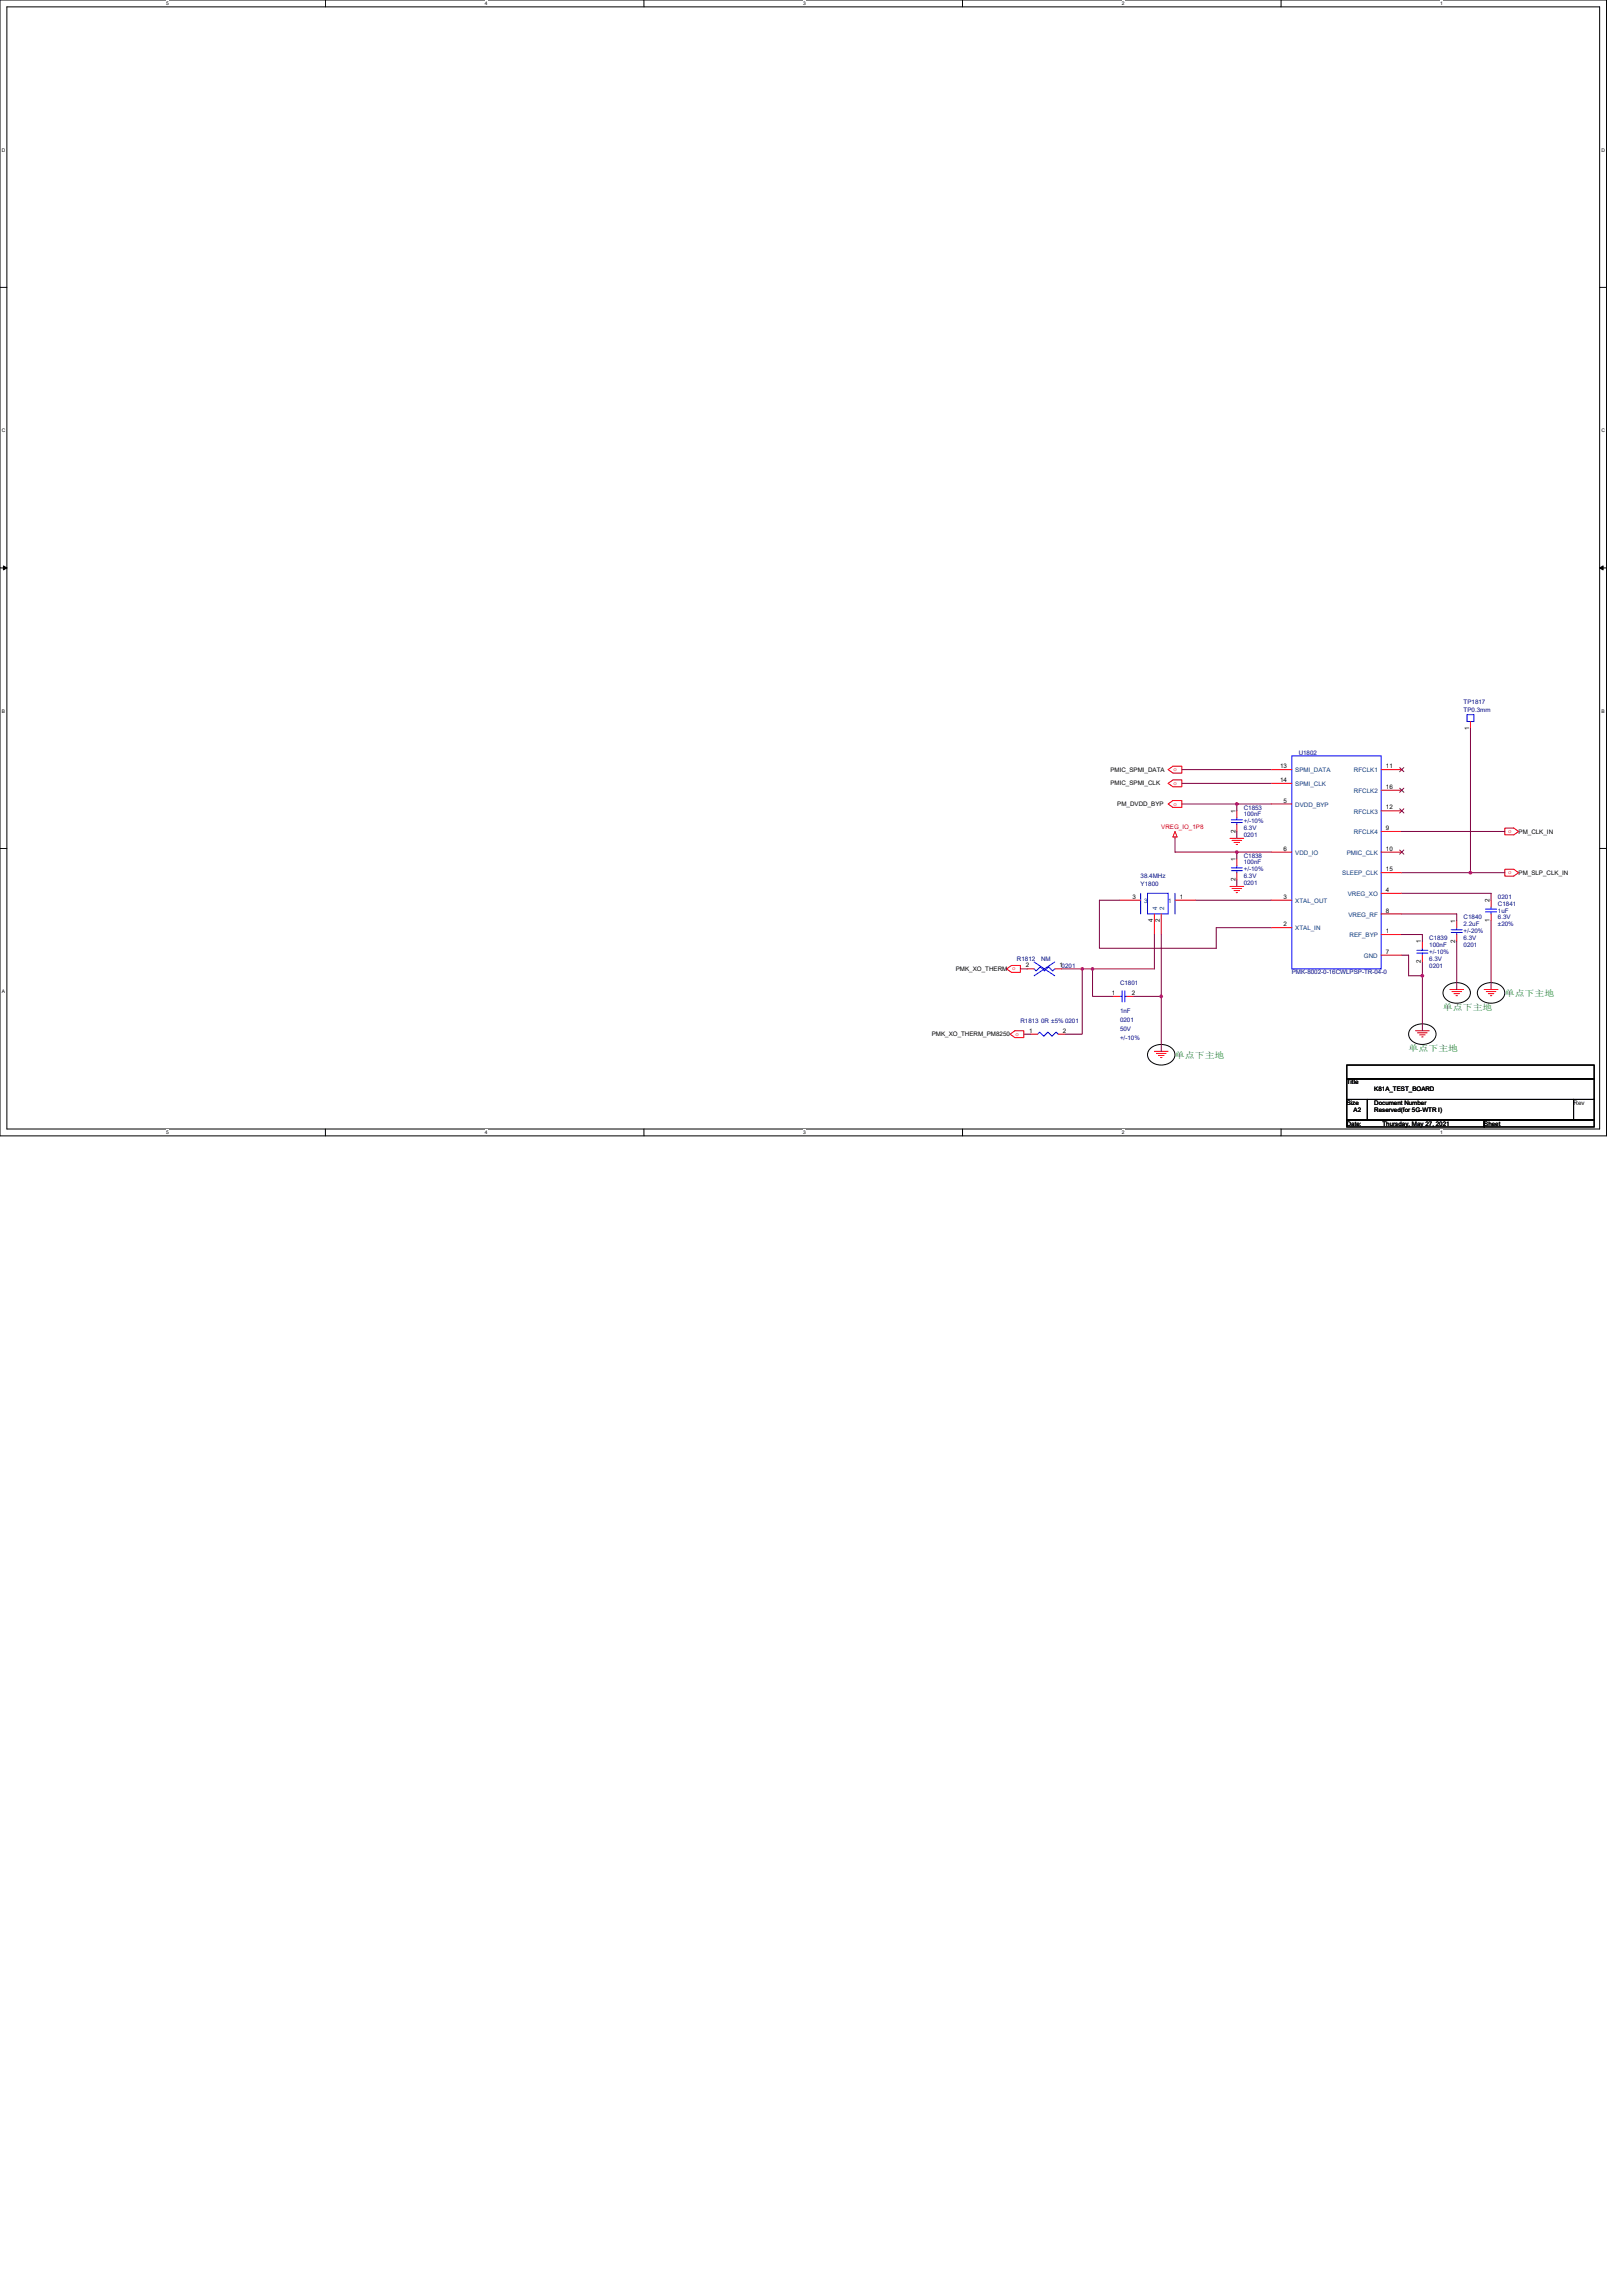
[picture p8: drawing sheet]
<svg xmlns="http://www.w3.org/2000/svg" width="210mm" height="297mm" viewBox="0 0 210 297" stroke-linecap="round" stroke-linejoin="round" font-family="sans-serif">
<defs><g id="words">
<g font-size="1.1" fill="#008000">
<text x="186.7" y="130.6">单点下主地</text>
<text x="194.7" y="128.9">单点下主地</text>
<text x="152" y="136.9">单点下主地</text>
<text x="182.2" y="136">单点下主地</text>
</g>
<g font-size=".8" fill="#000080">
<text x="189.4" y="91">TP1817</text>
<text x="189.4" y="92.1">TP0.3mm</text>
<text x="168" y="97.6">U1802</text>
<text x="160.9" y="104.7">C1853</text>
<text x="160.9" y="105.6">100nF</text>
<text x="160.9" y="107.4">6.3V</text>
<text x="160.9" y="106.5">+/-10%</text>
<text x="147.6" y="113.6">38.4MHz</text>
<text x="160.9" y="108.3">0201</text>
<text x="160.9" y="111">C1838</text>
<text x="160.9" y="111.8">100nF</text>
<text x="160.9" y="113.6">6.3V</text>
<text x="160.9" y="112.7">+/-10%</text>
<text x="147.6" y="114.7">Y1800</text>
<text x="160.9" y="114.5">0201</text>
<text x="189.4" y="119">C1840</text>
<text x="189.4" y="119.8">2.2uF</text>
<text x="193.8" y="117.2">C1841</text>
<text x="193.8" y="118.1">1uF</text>
<text x="193.8" y="116.3">0201</text>
<text x="193.8" y="119">6.3V</text>
<text x="193.8" y="119.8">±20%</text>
<text x="131.6" y="124.3">R1812</text>
<text x="134.7" y="124.3">NM</text>
<text x="184.9" y="121.6">C1839</text>
<text x="184.9" y="122.5">100nF</text>
<text x="184.9" y="125.2">0201</text>
<text x="184.9" y="124.3">6.3V</text>
<text x="184.9" y="123.4">+/-10%</text>
<text x="189.4" y="122.5">0201</text>
<text x="189.4" y="121.6">6.3V</text>
<text x="189.4" y="120.7">+/-20%</text>
<text x="144.9" y="127.4">C1801</text>
<text x="144.9" y="131">1nF</text>
<text x="167.1" y="126.1">PMK-8002-0-16CWLPSP-TR-04-0</text>
<text x="132" y="132.3">R1813 0R ±5% 0201</text>
<text x="144.9" y="132.2">0201</text>
<text x="144.9" y="133.4">50V</text>
<text x="144.9" y="134.5">+/-10%</text>
</g>
<g font-size=".8">
<text x="190.1" y="94.4" transform="rotate(-90 190.1 94.4)">1</text>
<text x="143.7" y="99.8">PMIC_SPMI_DATA</text>
<text x="143.7" y="101.6">PMIC_SPMI_CLK</text>
<text x="165.6" y="99.4">13</text>
<text x="165.6" y="101.2">14</text>
<text x="179.3" y="99.4">11</text>
<text x="144.6" y="104.3">PM_DVDD_BYP</text>
<text x="159.8" y="107.8" transform="rotate(-90 159.8 107.8)">2</text>
<text x="159.8" y="105.2" transform="rotate(-90 159.8 105.2)">1</text>
<text x="166.1" y="103.8">5</text>
<text x="179.3" y="102.1">16</text>
<text x="179.3" y="104.7">12</text>
<text x="179.3" y="107.4">9</text>
<text x="196.5" y="107.8">PM_CLK_IN</text>
<text x="159.8" y="114" transform="rotate(-90 159.8 114)">2</text>
<text x="159.8" y="111.4" transform="rotate(-90 159.8 111.4)">1</text>
<text x="166.1" y="110.1">6</text>
<text x="179.3" y="110.1">10</text>
<text x="179.3" y="112.7">15</text>
<text x="196.5" y="113.2">PM_SLP_CLK_IN</text>
<text x="146.5" y="116.3">3</text>
<text x="149.2" y="119.3" transform="rotate(-90 149.2 119.3)">4</text>
<text x="150.1" y="119.3" transform="rotate(-90 150.1 119.3)">2</text>
<text x="152.6" y="116.3">1</text>
<text x="166.1" y="119.8">2</text>
<text x="166.1" y="116.3">3</text>
<text x="179.3" y="115.4">4</text>
<text x="179.3" y="118.1">8</text>
<text x="188.3" y="119.4" transform="rotate(-90 188.3 119.4)">1</text>
<text x="192.7" y="119.3" transform="rotate(-90 192.7 119.3)">1</text>
<text x="192.7" y="116.7" transform="rotate(-90 192.7 116.7)">2</text>
<text x="123.7" y="125.6">PMK_XO_THERM</text>
<text x="132.7" y="125.2">2</text>
<text x="137.1" y="125.2">10201</text>
<text x="179.3" y="120.7">1</text>
<text x="179.3" y="123.4">7</text>
<text x="183.8" y="124.6" transform="rotate(-90 183.8 124.6)">2</text>
<text x="183.8" y="122.1" transform="rotate(-90 183.8 122.1)">1</text>
<text x="188.3" y="122" transform="rotate(-90 188.3 122)">2</text>
<text x="143.8" y="128.7">1</text>
<text x="146.4" y="128.7">2</text>
<text x="120.5" y="134.1">PMK_XO_THERM_PM8250</text>
<text x="133.2" y="133.6">1</text>
<text x="137.5" y="133.6">2</text>
<text x="174.2" y="140.3">Title</text>
<text x="174.2" y="143">Size</text>
<text x="175.1" y="143.8">A2</text>
<text x="177.8" y="143">Document Number</text>
<text x="177.8" y="143.8">Reserved(for 5G-WTR I)</text>
<text x="177.8" y="141.2">K81A_TEST_BOARD</text>
<text x="203.6" y="143">Rev</text>
<text x="174.2" y="145.6">Date:</text>
<text x="178.9" y="145.6">Thursday, May 27, 2021</text>
<text x="192" y="145.6">Sheet</text>
</g>
<g font-size=".8" fill="#f00">
<text x="151.8" y="99.8">o</text>
<text x="151.8" y="101.5">o</text>
<text x="150.2" y="107.2">VREG_IO_1P8</text>
<text x="151.8" y="104.2">o</text>
<text x="195.1" y="107.8">o</text>
<text x="195.1" y="113.1">o</text>
<text x="130.9" y="125.5">o</text>
<text x="131.4" y="134">o</text>
</g>
<g font-size=".8" fill="#004080">
<text x="167.6" y="99.9">SPMI_DATA</text>
<text x="167.6" y="101.7">SPMI_CLK</text>
<text x="175.2" y="99.9">RFCLK1</text>
<text x="167.6" y="104.4">DVDD_BYP</text>
<text x="175.2" y="102.6">RFCLK2</text>
<text x="175.2" y="105.3">RFCLK3</text>
<text x="175.2" y="107.9">RFCLK4</text>
<text x="167.6" y="110.6">VDD_IO</text>
<text x="173.7" y="113.3">SLEEP_CLK</text>
<text x="174.2" y="110.6">PMIC_CLK</text>
<text x="148" y="116.8">3</text>
<text x="149.7" y="117.8" transform="rotate(-90 149.7 117.8)">4</text>
<text x="150.6" y="117.8" transform="rotate(-90 150.6 117.8)">2</text>
<text x="151.1" y="116.8">1</text>
<text x="167.6" y="116.8">XTAL_OUT</text>
<text x="174.4" y="115.9">VREG_XO</text>
<text x="174.5" y="118.6">VREG_RF</text>
<text x="167.6" y="120.4">XTAL_IN</text>
<text x="174.6" y="121.3">REF_BYP</text>
<text x="176.5" y="123.9">GND</text>
</g>
<g font-size=".6">
<text x="21.5" y=".7">5</text>
<text x="62.7" y=".7">4</text>
<text x="103.9" y=".7">3</text>
<text x="145.1" y=".7">2</text>
<text x="186.3" y=".7">1</text>
<text x=".2" y="19.6">D</text>
<text x="207.2" y="19.6">D</text>
<text x=".2" y="55.9">C</text>
<text x="207.2" y="55.9">C</text>
<text x=".2" y="92.2">B</text>
<text x="207.2" y="92.2">B</text>
<text x=".2" y="128.5">A</text>
<text x="21.5" y="146.7">5</text>
<text x="62.7" y="146.7">4</text>
<text x="103.9" y="146.7">3</text>
<text x="145.1" y="146.7">2</text>
<text x="186.3" y="146.7">1</text>
</g>
</g></defs>
<path d="M0 0h207.8v147h-207.8zM.9 .9h206.1v145.2h-206.1z" fill="none" stroke="#000" stroke-width=".13"/>
<g fill="#fff">
<path d="M21.5 .1h.4v.7h-.4z"/>
<path d="M21.5 146.2h.4v.7h-.4z"/>
</g>
<path d="M42.1 0v.9M42.1 146.1v.9" fill="none" stroke="#000" stroke-width=".13"/>
<g fill="#fff">
<path d="M62.7 .1h.4v.7h-.4z"/>
<path d="M62.7 146.2h.4v.7h-.4z"/>
</g>
<path d="M83.3 0v.9M83.3 146.1v.9" fill="none" stroke="#000" stroke-width=".13"/>
<g fill="#fff">
<path d="M103.9 .1h.4v.7h-.4z"/>
<path d="M103.9 146.2h.4v.7h-.4z"/>
</g>
<path d="M124.5 0v.9M124.5 146.1v.9" fill="none" stroke="#000" stroke-width=".13"/>
<g fill="#fff">
<path d="M145.1 .1h.4v.7h-.4z"/>
<path d="M145.1 146.2h.4v.7h-.4z"/>
</g>
<path d="M165.7 0v.9M165.7 146.1v.9" fill="none" stroke="#000" stroke-width=".13"/>
<g fill="#fff">
<path d="M186.3 .1h.4v.7h-.4z"/>
<path d="M186.3 146.2h.4v.7h-.4z"/>
<path d="M.2 19h.5v.7h-.5z"/>
<path d="M207.2 19h.4v.7h-.4z"/>
<path d="M.2 55.3h.5v.7h-.5z"/>
<path d="M207.2 55.3h.4v.7h-.4z"/>
</g>
<path d="M0 37.2h.9M207 37.2h.8" fill="none" stroke="#000" stroke-width=".13"/>
<g fill="#fff">
<path d="M.2 91.6h.4v.7h-.4z"/>
<path d="M207.2 91.6h.4v.7h-.4z"/>
</g>
<path d="M0 73.5h.9M207 73.5h.8" fill="none" stroke="#000" stroke-width=".13"/>
<path d="M.4 73.2l.5 .3-.5 .2zM207 73.5l.4-.3v.5z" fill="#000" stroke="#000" stroke-width=".13"/>
<path d="M.2 127.9h.4v.7h-.4z" fill="#fff"/>
<g fill="none" stroke="#000" stroke-width=".13">
<path d="M0 109.8h.9M207 109.8h.8M148.8 135.7a2.08 2.08 0 0 1 3.1 .3 1.27 1.27 0 0 1-1.1 1.7 1.75 1.75 0 0 1-2.3-1.2l.1-.5zM174.2 137.8h32v1.8h-32zM174.2 139.6h32v2.6h-32zM182.6 133a2.08 2.08 0 0 1 3.1 .4 1.27 1.27 0 0 1-1.1 1.7 1.75 1.75 0 0 1-2.4-1.3l.1-.4zM187 127.7a2.08 2.08 0 0 1 3.1 .3 1.27 1.27 0 0 1-1.1 1.7 1.75 1.75 0 0 1-2.3-1.2l.1-.5zM191.5 127.7a2.08 2.08 0 0 1 3.1 .3 1.27 1.27 0 0 1-1.1 1.7 1.75 1.75 0 0 1-2.4-1.2l.1-.5zM174.2 142.2h2.7v2.7h-2.7zM174.2 144.9h17.8v.9h-17.8zM176.9 142.2h26.7v2.7h-26.7zM192 144.9h14.2v.9h-14.2z"/>
<path d="M203.6 142.2h2.6v2.7h-2.6z"/>
</g>
<g fill="none" stroke="#f00" stroke-width=".13">
<path d="M151.1 99.6l.7-.5h1.1v.9h-1.1zM164.5 99.6h2.6M178.7 99.6h2.7M190.2 93.3v.9M144.9 116.5h2.7M149.4 118.2v2.7M150.2 118.2v2.7M151.1 101.3l.7-.4h1.1v.9h-1.1zM151.1 104l.7-.4h1.1v.9h-1.1zM152 107.6l.3 .7h-.5zM152 108.3v.2M152 116.5h2.7"/>
<path d="M159.1 114.7h1.8M159.1 108.5h1.8M159.4 114.9h1.2M159.4 108.7h1.2M159.7 115.2h.7M159.7 109h.7M159.9 115.5h.2M159.9 109.3h.2M160 104.9v.9M160 106.7v.9M160 111.1v.9M160 112.9v.9"/>
<path d="M164.5 101.3h2.6M164.5 110.2h2.6M164.5 116.5h2.6M164.5 104h2.6M178.7 115.6h2.7M178.7 110.2h2.7M178.7 112.9h2.7M178.7 118.2h2.7M178.7 102.2h2.7M178.7 104.9h2.7M178.7 107.6h2.7M188.5 119.1v.9"/>
<path d="M192.9 118.2v.9M192.9 116.5v.8M194.7 107.1h1.1l.7 .5-.7 .4h-1.1zM194.7 112.5h1.1l.7 .4-.7 .4h-1.1zM130.2 125.3l.7-.4h1.1v.9h-1.1zM130.7 133.8l.6-.4 1.2-.1v.9h-1.2zM132.9 125.3h.9M133.3 133.8h.9M136.5 125.3h.9M136.9 133.8h.9M144 128.9h.9M145.8 128.9h.9"/>
<path d="M149.4 136h1.7M149.6 136.3h1.3M149.9 136.6h.7M150.2 136.8h.1M164.5 120h2.6M178.7 120.9h2.7M178.7 123.6h2.7M183.1 133.3h1.8M183.4 133.6h1.2M183.7 133.9h.7M183.9 134.2h.2M184 121.8v.9"/>
<path d="M184 123.6v.9M187.6 128h1.8M187.8 128.3h1.3M188.1 128.5h.7M188.4 128.8h.2M188.5 120.9v.9M192 128h1.8M192.3 128.3h1.2M192.6 128.5h.7M192.8 128.8h.2"/>
</g>
<g fill="none" stroke="#00f" stroke-width=".13">
<path d="M167.1 97.8h11.6v27.5h-11.6zM189.8 92.5h.9v.8h-.9zM147.6 115.6v2.6M148.5 115.6h2.6v2.6h-2.6zM152 115.6v2.6M159.3 106.1h1.4M159.3 106.4h1.4M159.3 112.3h1.4M159.3 112.6h1.4M160 105.8v.3M160 106.4v.3M160 112v.3"/>
<path d="M160 112.6v.3M192.2 118h1.4M192.2 117.6h1.4M192.9 118v.2M192.9 117.3v.3M133.8 125.3l.3 .3 .5-.5 .5 .5 .6-.5 .5 .5 .3-.3M133.8 124.5l2.7 1.7M134.2 133.8l.3-.3 .5 .6 .6-.6 .5 .6 .5-.6 .3 .3M136.5 124.5l-2.7 1.7M144.9 128.9h.3M145.2 128.2v1.4M145.5 128.2v1.4"/>
<path d="M145.5 128.9h.3M183.3 122.9h1.4M183.3 123.3h1.4M184 122.7v.2M184 123.3v.3M187.8 120.3h1.4M187.8 120.6h1.4M188.5 120v.3M188.5 120.6v.3"/>
</g>
<path d="M181.1 99.3l.5 .5M181.6 99.3l-.5 .5M181.1 110l.5 .5M181.1 102l.5 .5M181.1 104.6l.5 .6M181.6 110l-.5 .5M181.6 102l-.5 .5M181.6 104.6l-.5 .6" fill="none" stroke="#804000" stroke-width=".13"/>
<g fill="none" stroke="#800040" stroke-width=".13">
<path d="M152.9 99.6h11.6M190.2 94.2v18.7M144.9 116.5h-2.7v6.2h15.2v-2.7h7.1M152 108.5v1.7h8M152.9 104h7.1M152.9 101.3h11.6M154.7 116.5h9.8M160 110.2v.9M160 113.8v.9M160 104v.9M160 107.6v.9M160 110.2h4.5"/>
<path d="M160 104h4.5M181.4 118.2h7.1v.9M181.4 107.6h13.3M181.4 112.9h8.8M181.4 115.6h11.5v.9M190.2 112.9h4.5M192.9 119.1v8.9M132 125.3h.9M132.5 133.8h.8M137.4 125.3h2.6M140 125.3h1.4M140 125.3v8.5h-2.2"/>
<path d="M141.4 125.3v3.6h2.6M146.7 128.9h3.5M149.4 120.9v4.4h-8M150.2 120.9v8M150.2 128.9v7.1M181.4 123.6h.8v2.6h1.8M181.4 120.9h2.6v.9M184 124.5v1.7M184 126.2v7.1M188.5 121.8v6.2"/>
</g>
<g fill="#f0f" stroke="#f0f" stroke-width=".13">
<circle cx="160" cy="104" r=".17"/>
<circle cx="160" cy="110.2" r=".17"/>
<circle cx="184" cy="126.2" r=".17"/>
<circle cx="190.2" cy="112.9" r=".17"/>
<circle cx="150.2" cy="128.9" r=".17"/>
<circle cx="141.3" cy="125.3" r=".17"/>
<circle cx="140" cy="125.3" r=".17"/>
</g>
<use href="#words"/>
</svg>
